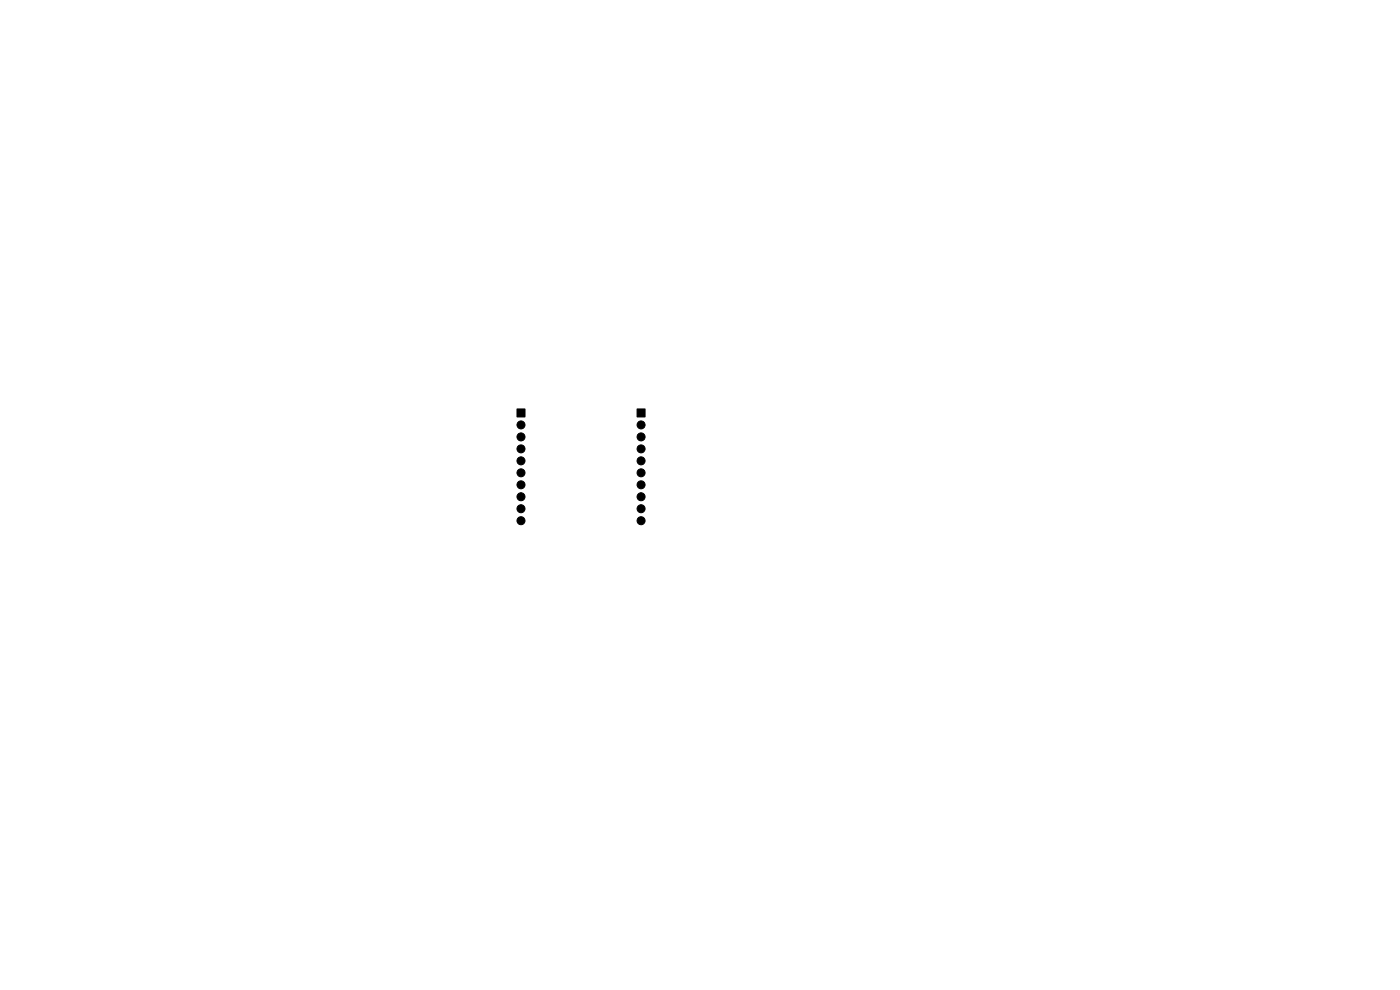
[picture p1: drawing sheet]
<svg xmlns="http://www.w3.org/2000/svg" width="297mm" height="210mm" viewBox="0 0 297 210" stroke-linecap="round" stroke-linejoin="round" font-family="sans-serif">
<g fill="#000" stroke="#000" stroke-width=".21">
<path d="M109.7 86.8h1.7v1.7h-1.7zM135.1 86.8h1.7v1.7h-1.7z"/>
<circle cx="110.5" cy="97.8" r=".85"/>
<circle cx="110.5" cy="90.1" r=".85"/>
<circle cx="110.5" cy="95.2" r=".85"/>
<circle cx="110.5" cy="92.7" r=".85"/>
<circle cx="136" cy="95.2" r=".85"/>
<circle cx="136" cy="97.8" r=".85"/>
<circle cx="136" cy="90.1" r=".85"/>
<circle cx="136" cy="92.7" r=".85"/>
<circle cx="110.5" cy="100.3" r=".85"/>
<circle cx="110.5" cy="102.8" r=".85"/>
<circle cx="110.5" cy="105.4" r=".85"/>
<circle cx="110.5" cy="110.5" r=".85"/>
<circle cx="110.5" cy="107.9" r=".85"/>
<circle cx="136" cy="110.5" r=".85"/>
<circle cx="136" cy="100.3" r=".85"/>
<circle cx="136" cy="102.8" r=".85"/>
<circle cx="136" cy="105.4" r=".85"/>
<circle cx="136" cy="107.9" r=".85"/>
</g>
</svg>
